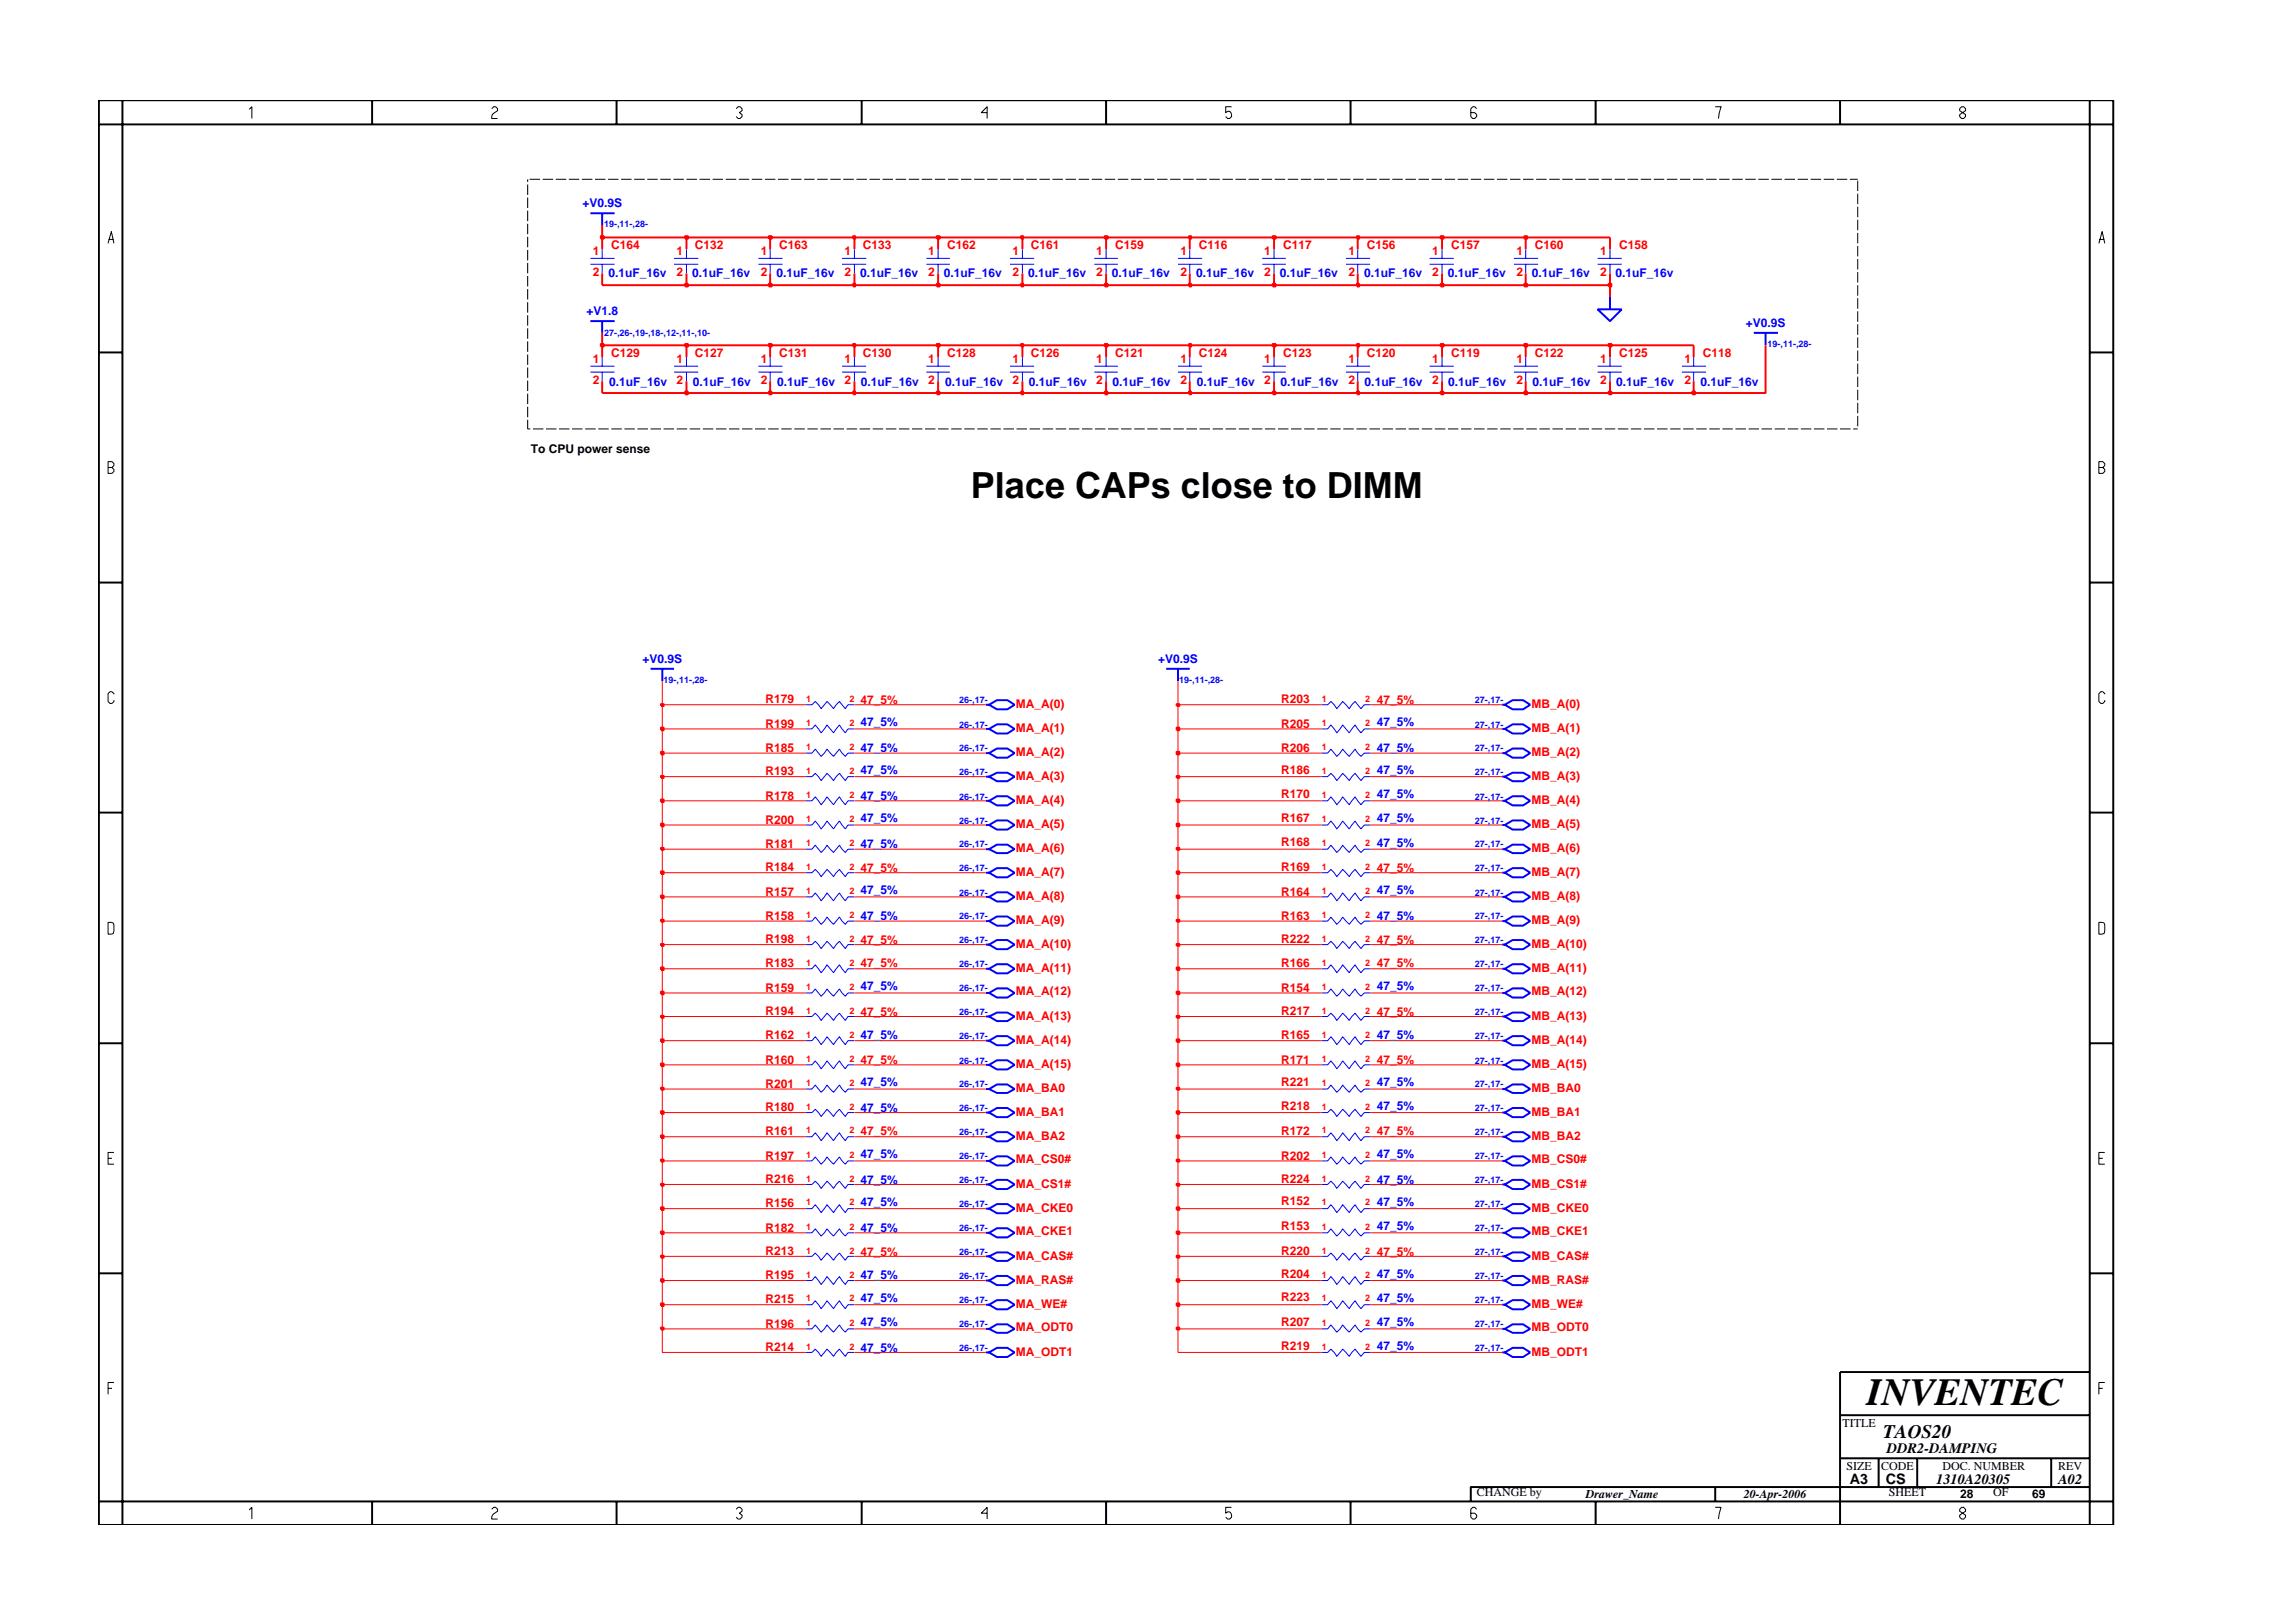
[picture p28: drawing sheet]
<svg xmlns="http://www.w3.org/2000/svg" width="297mm" height="210mm" viewBox="0 0 297 210" stroke-linecap="round" stroke-linejoin="round" font-family="sans-serif">
<defs><g id="words">
<text font-size="5" x="241.8" y="182">INVENTEC</text>
<text font-size="4.7" x="125.8" y="64.6">Place CAPs close to DIMM</text>
<text font-size="2.5" x="244" y="186.3">TAOS20</text>
<g font-size="1.9">
<text x="244.4" y="188.2">DDR2-DAMPING</text>
<text x="239.6" y="192.2">A3</text>
<text x="244.3" y="192.3">CS</text>
<text x="250.8" y="192.2">1310A20305</text>
<text x="266.6" y="192.2">A02</text>
</g>
<g font-size="1.6" fill="#00f">
<text x="75.4" y="26.9">+V0.9S</text>
<text x="78.8" y="35.9">0.1uF_16v</text>
<text x="89.7" y="35.9">0.1uF_16v</text>
<text x="100.6" y="35.9">0.1uF_16v</text>
<text x="111.4" y="35.9">0.1uF_16v</text>
<text x="122.3" y="35.9">0.1uF_16v</text>
<text x="133.2" y="35.9">0.1uF_16v</text>
<text x="144" y="35.9">0.1uF_16v</text>
<text x="154.9" y="35.9">0.1uF_16v</text>
<text x="165.8" y="35.9">0.1uF_16v</text>
<text x="176.7" y="35.9">0.1uF_16v</text>
<text x="187.5" y="35.9">0.1uF_16v</text>
<text x="198.5" y="35.9">0.1uF_16v</text>
<text x="209.3" y="35.9">0.1uF_16v</text>
<text x="76" y="40.8">+V1.8</text>
<text x="226.1" y="42.4">+V0.9S</text>
<text x="78.9" y="50">0.1uF_16v</text>
<text x="89.7" y="50">0.1uF_16v</text>
<text x="100.7" y="50">0.1uF_16v</text>
<text x="111.5" y="50">0.1uF_16v</text>
<text x="122.4" y="50">0.1uF_16v</text>
<text x="133.3" y="50">0.1uF_16v</text>
<text x="144.1" y="50">0.1uF_16v</text>
<text x="155" y="50">0.1uF_16v</text>
<text x="165.9" y="50">0.1uF_16v</text>
<text x="176.8" y="50">0.1uF_16v</text>
<text x="187.6" y="50">0.1uF_16v</text>
<text x="198.5" y="50">0.1uF_16v</text>
<text x="209.4" y="50">0.1uF_16v</text>
<text x="220.3" y="50">0.1uF_16v</text>
<text x="83.2" y="85.9">+V0.9S</text>
<text x="150" y="85.9">+V0.9S</text>
<text x="111.5" y="94.1">47_5%</text>
<text x="178.4" y="94.1">47_5%</text>
<text x="111.5" y="97.4">47_5%</text>
<text x="111.5" y="100.3">47_5%</text>
<text x="178.4" y="100.3">47_5%</text>
<text x="178.4" y="97.4">47_5%</text>
<text x="111.5" y="106.5">47_5%</text>
<text x="111.5" y="103.6">47_5%</text>
<text x="178.4" y="103.4">47_5%</text>
<text x="178.4" y="106.5">47_5%</text>
<text x="111.5" y="109.8">47_5%</text>
<text x="178.4" y="109.7">47_5%</text>
<text x="111.5" y="119.2">47_5%</text>
<text x="111.5" y="115.9">47_5%</text>
<text x="178.4" y="119.2">47_5%</text>
<text x="178.4" y="115.9">47_5%</text>
<text x="111.5" y="128.3">47_5%</text>
<text x="178.4" y="128.3">47_5%</text>
<text x="111.5" y="134.6">47_5%</text>
<text x="178.4" y="134.6">47_5%</text>
<text x="111.5" y="140.7">47_5%</text>
<text x="178.4" y="143.8">47_5%</text>
<text x="178.4" y="140.7">47_5%</text>
<text x="111.5" y="144">47_5%</text>
<text x="111.5" y="153.4">47_5%</text>
<text x="111.5" y="150.1">47_5%</text>
<text x="178.4" y="150.1">47_5%</text>
<text x="178.4" y="153.4">47_5%</text>
<text x="111.5" y="156.2">47_5%</text>
<text x="111.5" y="159.5">47_5%</text>
<text x="178.4" y="159.4">47_5%</text>
<text x="178.4" y="156.2">47_5%</text>
<text x="111.5" y="165.7">47_5%</text>
<text x="178.4" y="165.6">47_5%</text>
<text x="111.5" y="171.8">47_5%</text>
<text x="111.5" y="168.7">47_5%</text>
<text x="178.4" y="168.7">47_5%</text>
<text x="178.4" y="171.8">47_5%</text>
<text x="111.5" y="175.1">47_5%</text>
<text x="178.4" y="174.9">47_5%</text>
</g>
<g font-size="1.6" fill="#f00">
<text x="76.8" y="33">1</text>
<text x="76.8" y="35.8">2</text>
<text x="79.2" y="32.3">C164</text>
<text x="87.6" y="33">1</text>
<text x="87.6" y="35.8">2</text>
<text x="90" y="32.3">C132</text>
<text x="98.6" y="33">1</text>
<text x="98.6" y="35.8">2</text>
<text x="101" y="32.3">C163</text>
<text x="109.4" y="33">1</text>
<text x="109.4" y="35.8">2</text>
<text x="111.8" y="32.3">C133</text>
<text x="120.2" y="33">1</text>
<text x="120.2" y="35.8">2</text>
<text x="122.7" y="32.3">C162</text>
<text x="131.2" y="33">1</text>
<text x="131.2" y="35.8">2</text>
<text x="133.5" y="32.3">C161</text>
<text x="142" y="33">1</text>
<text x="142" y="35.8">2</text>
<text x="144.5" y="32.3">C159</text>
<text x="152.9" y="35.8">2</text>
<text x="152.9" y="33">1</text>
<text x="155.3" y="32.3">C116</text>
<text x="163.8" y="33">1</text>
<text x="163.8" y="35.8">2</text>
<text x="166.2" y="32.3">C117</text>
<text x="174.7" y="33">1</text>
<text x="174.7" y="35.8">2</text>
<text x="177.1" y="32.3">C156</text>
<text x="185.5" y="33">1</text>
<text x="185.5" y="35.8">2</text>
<text x="188" y="32.3">C157</text>
<text x="196.4" y="33">1</text>
<text x="196.4" y="35.8">2</text>
<text x="198.8" y="32.3">C160</text>
<text x="207.3" y="33">1</text>
<text x="207.3" y="35.8">2</text>
<text x="209.7" y="32.3">C158</text>
<text x="76.8" y="47">1</text>
<text x="79.2" y="46.2">C129</text>
<text x="87.6" y="47">1</text>
<text x="90" y="46.2">C127</text>
<text x="98.6" y="47">1</text>
<text x="101" y="46.2">C131</text>
<text x="109.4" y="47">1</text>
<text x="111.8" y="46.2">C130</text>
<text x="120.2" y="47">1</text>
<text x="122.7" y="46.2">C128</text>
<text x="131.2" y="47">1</text>
<text x="133.5" y="46.2">C126</text>
<text x="142" y="47">1</text>
<text x="144.5" y="46.2">C121</text>
<text x="152.9" y="47">1</text>
<text x="155.3" y="46.2">C124</text>
<text x="163.8" y="47">1</text>
<text x="166.2" y="46.2">C123</text>
<text x="174.7" y="47">1</text>
<text x="177.1" y="46.2">C120</text>
<text x="185.5" y="47">1</text>
<text x="188" y="46.2">C119</text>
<text x="196.4" y="47">1</text>
<text x="198.8" y="46.2">C122</text>
<text x="207.3" y="47">1</text>
<text x="209.7" y="46.2">C125</text>
<text x="218.2" y="47">1</text>
<text x="220.6" y="46.2">C118</text>
<text x="76.8" y="49.8">2</text>
<text x="87.6" y="49.8">2</text>
<text x="98.6" y="49.8">2</text>
<text x="109.4" y="49.8">2</text>
<text x="120.2" y="49.8">2</text>
<text x="131.2" y="49.8">2</text>
<text x="142" y="49.8">2</text>
<text x="152.9" y="49.8">2</text>
<text x="163.8" y="49.8">2</text>
<text x="174.7" y="49.8">2</text>
<text x="185.5" y="49.8">2</text>
<text x="196.4" y="49.8">2</text>
<text x="207.3" y="49.8">2</text>
<text x="218.2" y="49.8">2</text>
<text x="99.2" y="91.1">R179</text>
<text x="99.2" y="94.3">R199</text>
<text x="111.5" y="91.2">47_5%</text>
<text x="131.6" y="94.8">MA_A(1)</text>
<text x="131.6" y="91.7">MA_A(0)</text>
<text x="166" y="94.3">R205</text>
<text x="166" y="91.1">R203</text>
<text x="178.4" y="91.2">47_5%</text>
<text x="198.4" y="91.7">MB_A(0)</text>
<text x="198.4" y="94.8">MB_A(1)</text>
<text x="99.2" y="97.4">R185</text>
<text x="99.2" y="100.4">R193</text>
<text x="131.6" y="101">MA_A(3)</text>
<text x="131.6" y="97.9">MA_A(2)</text>
<text x="166" y="100.3">R186</text>
<text x="166" y="97.4">R206</text>
<text x="198.4" y="97.9">MB_A(2)</text>
<text x="198.4" y="101">MB_A(3)</text>
<text x="99.2" y="106.7">R200</text>
<text x="99.2" y="103.6">R178</text>
<text x="131.6" y="104.2">MA_A(4)</text>
<text x="131.6" y="107.3">MA_A(5)</text>
<text x="166" y="106.5">R167</text>
<text x="166" y="103.4">R170</text>
<text x="198.4" y="107.3">MB_A(5)</text>
<text x="198.4" y="104.2">MB_A(4)</text>
<text x="99.2" y="109.8">R181</text>
<text x="99.2" y="112.9">R184</text>
<text x="111.5" y="113">47_5%</text>
<text x="131.6" y="110.3">MA_A(6)</text>
<text x="131.6" y="113.5">MA_A(7)</text>
<text x="166" y="112.9">R169</text>
<text x="166" y="109.6">R168</text>
<text x="178.4" y="113">47_5%</text>
<text x="198.4" y="113.5">MB_A(7)</text>
<text x="198.4" y="110.3">MB_A(6)</text>
<text x="99.2" y="119.2">R158</text>
<text x="99.2" y="116">R157</text>
<text x="131.6" y="116.6">MA_A(8)</text>
<text x="131.6" y="119.7">MA_A(9)</text>
<text x="166" y="119.2">R163</text>
<text x="166" y="116">R164</text>
<text x="198.4" y="116.6">MB_A(8)</text>
<text x="198.4" y="119.7">MB_A(9)</text>
<text x="99.2" y="122.2">R198</text>
<text x="99.2" y="125.3">R183</text>
<text x="111.5" y="122.3">47_5%</text>
<text x="111.5" y="125.3">47_5%</text>
<text x="131.6" y="125.9">MA_A(11)</text>
<text x="131.6" y="122.8">MA_A(10)</text>
<text x="166" y="125.3">R166</text>
<text x="166" y="122.2">R222</text>
<text x="178.4" y="125.3">47_5%</text>
<text x="178.4" y="122.3">47_5%</text>
<text x="198.4" y="125.9">MB_A(11)</text>
<text x="198.4" y="122.8">MB_A(10)</text>
<text x="99.2" y="128.5">R159</text>
<text x="99.2" y="131.5">R194</text>
<text x="111.5" y="131.6">47_5%</text>
<text x="131.6" y="129">MA_A(12)</text>
<text x="166" y="128.5">R154</text>
<text x="166" y="131.5">R217</text>
<text x="178.4" y="131.6">47_5%</text>
<text x="198.4" y="129">MB_A(12)</text>
<text x="99.2" y="137.8">R160</text>
<text x="99.2" y="134.6">R162</text>
<text x="111.5" y="137.8">47_5%</text>
<text x="131.6" y="135.2">MA_A(14)</text>
<text x="131.6" y="132.1">MA_A(13)</text>
<text x="166" y="134.6">R165</text>
<text x="166" y="137.8">R171</text>
<text x="178.4" y="137.8">47_5%</text>
<text x="198.4" y="135.2">MB_A(14)</text>
<text x="198.4" y="132.1">MB_A(13)</text>
<text x="99.2" y="144">R180</text>
<text x="99.2" y="140.9">R201</text>
<text x="131.6" y="141.4">MA_BA0</text>
<text x="131.6" y="138.4">MA_A(15)</text>
<text x="166" y="143.8">R218</text>
<text x="166" y="140.7">R221</text>
<text x="198.4" y="138.4">MB_A(15)</text>
<text x="198.4" y="141.4">MB_BA0</text>
<text x="99.2" y="147.1">R161</text>
<text x="111.5" y="147.1">47_5%</text>
<text x="131.6" y="147.7">MA_BA2</text>
<text x="131.6" y="144.5">MA_BA1</text>
<text x="166" y="147.1">R172</text>
<text x="178.4" y="147.1">47_5%</text>
<text x="198.4" y="147.7">MB_BA2</text>
<text x="198.4" y="144.5">MB_BA1</text>
<text x="99.2" y="153.3">R216</text>
<text x="99.2" y="150.2">R197</text>
<text x="131.6" y="150.7">MA_CS0#</text>
<text x="131.6" y="153.9">MA_CS1#</text>
<text x="166" y="150.2">R202</text>
<text x="166" y="153.3">R224</text>
<text x="198.4" y="150.7">MB_CS0#</text>
<text x="198.4" y="153.9">MB_CS1#</text>
<text x="99.2" y="156.4">R156</text>
<text x="99.2" y="159.5">R182</text>
<text x="131.6" y="157">MA_CKE0</text>
<text x="131.6" y="160">MA_CKE1</text>
<text x="166" y="159.3">R153</text>
<text x="166" y="156.2">R152</text>
<text x="198.4" y="157">MB_CKE0</text>
<text x="198.4" y="160">MB_CKE1</text>
<text x="99.2" y="162.6">R213</text>
<text x="99.2" y="165.7">R195</text>
<text x="111.5" y="162.7">47_5%</text>
<text x="131.6" y="166.3">MA_RAS#</text>
<text x="131.6" y="163.2">MA_CAS#</text>
<text x="166" y="165.6">R204</text>
<text x="166" y="162.6">R220</text>
<text x="178.4" y="162.7">47_5%</text>
<text x="198.4" y="166.3">MB_RAS#</text>
<text x="198.4" y="163.2">MB_CAS#</text>
<text x="99.2" y="172">R196</text>
<text x="99.2" y="168.9">R215</text>
<text x="131.6" y="169.4">MA_WE#</text>
<text x="131.6" y="172.5">MA_ODT0</text>
<text x="166" y="168.6">R223</text>
<text x="166" y="171.7">R207</text>
<text x="198.4" y="169.4">MB_WE#</text>
<text x="198.4" y="172.5">MB_ODT0</text>
<text x="99.2" y="175">R214</text>
<text x="131.6" y="175.6">MA_ODT1</text>
<text x="166" y="174.9">R219</text>
<text x="198.4" y="175.6">MB_ODT1</text>
</g>
<g font-size="1.6">
<text x="68.8" y="58.7">To CPU power sense</text>
<text x="238.7" y="184.8">TITLE</text>
<text x="239.2" y="190.4">SIZE</text>
<text x="243.7" y="190.4">CODE</text>
<text x="251.6" y="190.4">DOC. NUMBER</text>
<text x="266.6" y="190.4">REV</text>
<text x="191.3" y="193.9">CHANGE by</text>
<text x="205.4" y="194.1">Drawer_Name</text>
<text x="225.9" y="194.1">20-Apr-2006</text>
<text x="244.7" y="193.9">SHEET</text>
<text x="253.9" y="194.1">28</text>
<text x="258.2" y="193.9">OF</text>
<text x="263.3" y="194.1">69</text>
</g>
<g font-size="1.2" fill="#00f">
<text x="78.3" y="29.4">19-,11-,28-</text>
<text x="78.3" y="43.5">27-,26-,19-,18-,12-,11-,10-</text>
<text x="229" y="45">19-,11-,28-</text>
<text x="86" y="88.5">19-,11-,28-</text>
<text x="152.8" y="88.5">19-,11-,28-</text>
<text x="124.3" y="94.3">26-,17-</text>
<text x="124.3" y="91.1">26-,17-</text>
<text x="191.1" y="94.3">27-,17-</text>
<text x="191.1" y="91.1">27-,17-</text>
<text x="124.3" y="97.3">26-,17-</text>
<text x="124.3" y="100.4">26-,17-</text>
<text x="191.1" y="100.4">27-,17-</text>
<text x="191.1" y="97.3">27-,17-</text>
<text x="124.3" y="103.6">26-,17-</text>
<text x="124.3" y="106.7">26-,17-</text>
<text x="191.1" y="103.6">27-,17-</text>
<text x="191.1" y="106.7">27-,17-</text>
<text x="124.3" y="112.9">26-,17-</text>
<text x="124.3" y="109.8">26-,17-</text>
<text x="191.1" y="112.9">27-,17-</text>
<text x="191.1" y="109.8">27-,17-</text>
<text x="124.3" y="116">26-,17-</text>
<text x="124.3" y="119.1">26-,17-</text>
<text x="191.1" y="119.1">27-,17-</text>
<text x="191.1" y="116">27-,17-</text>
<text x="124.3" y="122.2">26-,17-</text>
<text x="124.3" y="125.3">26-,17-</text>
<text x="191.1" y="125.3">27-,17-</text>
<text x="191.1" y="122.2">27-,17-</text>
<text x="124.3" y="128.4">26-,17-</text>
<text x="124.3" y="131.5">26-,17-</text>
<text x="191.1" y="128.4">27-,17-</text>
<text x="191.1" y="131.5">27-,17-</text>
<text x="124.3" y="137.8">26-,17-</text>
<text x="124.3" y="134.6">26-,17-</text>
<text x="191.1" y="134.6">27-,17-</text>
<text x="191.1" y="137.8">27-,17-</text>
<text x="124.3" y="144">26-,17-</text>
<text x="124.3" y="140.8">26-,17-</text>
<text x="191.1" y="144">27-,17-</text>
<text x="191.1" y="140.8">27-,17-</text>
<text x="124.3" y="147.1">26-,17-</text>
<text x="191.1" y="147.1">27-,17-</text>
<text x="124.3" y="153.3">26-,17-</text>
<text x="124.3" y="150.1">26-,17-</text>
<text x="191.1" y="153.3">27-,17-</text>
<text x="191.1" y="150.1">27-,17-</text>
<text x="124.3" y="159.5">26-,17-</text>
<text x="124.3" y="156.4">26-,17-</text>
<text x="191.1" y="156.4">27-,17-</text>
<text x="191.1" y="159.5">27-,17-</text>
<text x="124.3" y="165.7">26-,17-</text>
<text x="124.3" y="162.6">26-,17-</text>
<text x="191.1" y="165.7">27-,17-</text>
<text x="191.1" y="162.6">27-,17-</text>
<text x="124.3" y="171.9">26-,17-</text>
<text x="124.3" y="168.9">26-,17-</text>
<text x="191.1" y="168.9">27-,17-</text>
<text x="191.1" y="171.9">27-,17-</text>
<text x="124.3" y="175">26-,17-</text>
<text x="191.1" y="175">27-,17-</text>
</g>
<g font-size="1.2" fill="#f00">
<text x="104.4" y="91">1</text>
<text x="104.4" y="94">1</text>
<text x="110" y="91">2</text>
<text x="110" y="94">2</text>
<text x="171.2" y="94">1</text>
<text x="171.2" y="91">1</text>
<text x="176.8" y="94">2</text>
<text x="176.8" y="91">2</text>
<text x="104.4" y="97.1">1</text>
<text x="104.4" y="100.3">1</text>
<text x="110" y="97.1">2</text>
<text x="110" y="100.3">2</text>
<text x="171.2" y="100.3">1</text>
<text x="171.2" y="97.1">1</text>
<text x="176.8" y="100.3">2</text>
<text x="176.8" y="97.1">2</text>
<text x="104.4" y="103.4">1</text>
<text x="104.4" y="106.5">1</text>
<text x="110" y="103.4">2</text>
<text x="110" y="106.5">2</text>
<text x="171.2" y="106.5">1</text>
<text x="171.2" y="103.4">1</text>
<text x="176.8" y="106.5">2</text>
<text x="176.8" y="103.4">2</text>
<text x="104.4" y="109.6">1</text>
<text x="104.4" y="112.7">1</text>
<text x="110" y="109.6">2</text>
<text x="110" y="112.7">2</text>
<text x="171.2" y="109.6">1</text>
<text x="171.2" y="112.7">1</text>
<text x="176.8" y="109.6">2</text>
<text x="176.8" y="112.7">2</text>
<text x="104.4" y="118.9">1</text>
<text x="104.4" y="115.8">1</text>
<text x="110" y="118.9">2</text>
<text x="110" y="115.8">2</text>
<text x="171.2" y="115.8">1</text>
<text x="171.2" y="118.9">1</text>
<text x="176.8" y="115.8">2</text>
<text x="176.8" y="118.9">2</text>
<text x="104.4" y="122">1</text>
<text x="104.4" y="125.1">1</text>
<text x="110" y="122">2</text>
<text x="110" y="125.1">2</text>
<text x="171.2" y="125.1">1</text>
<text x="171.2" y="122">1</text>
<text x="176.8" y="125.1">2</text>
<text x="176.8" y="122">2</text>
<text x="104.4" y="131.3">1</text>
<text x="104.4" y="128.2">1</text>
<text x="110" y="131.3">2</text>
<text x="110" y="128.2">2</text>
<text x="171.2" y="131.3">1</text>
<text x="171.2" y="128.2">1</text>
<text x="176.8" y="131.3">2</text>
<text x="176.8" y="128.2">2</text>
<text x="104.4" y="134.5">1</text>
<text x="104.4" y="137.5">1</text>
<text x="110" y="134.5">2</text>
<text x="110" y="137.5">2</text>
<text x="171.2" y="134.5">1</text>
<text x="171.2" y="137.5">1</text>
<text x="176.8" y="134.5">2</text>
<text x="176.8" y="137.5">2</text>
<text x="104.4" y="140.7">1</text>
<text x="104.4" y="143.8">1</text>
<text x="110" y="140.7">2</text>
<text x="110" y="143.8">2</text>
<text x="171.2" y="143.8">1</text>
<text x="171.2" y="140.7">1</text>
<text x="176.8" y="143.8">2</text>
<text x="176.8" y="140.7">2</text>
<text x="104.4" y="146.8">1</text>
<text x="104.4" y="150">1</text>
<text x="110" y="146.8">2</text>
<text x="110" y="150">2</text>
<text x="171.2" y="146.8">1</text>
<text x="171.2" y="150">1</text>
<text x="176.8" y="146.8">2</text>
<text x="176.8" y="150">2</text>
<text x="104.4" y="153.1">1</text>
<text x="110" y="153.1">2</text>
<text x="171.2" y="153.1">1</text>
<text x="176.8" y="153.1">2</text>
<text x="104.4" y="156.2">1</text>
<text x="104.4" y="159.3">1</text>
<text x="110" y="156.2">2</text>
<text x="110" y="159.3">2</text>
<text x="171.2" y="159.3">1</text>
<text x="171.2" y="156.2">1</text>
<text x="176.8" y="159.3">2</text>
<text x="176.8" y="156.2">2</text>
<text x="104.4" y="165.6">1</text>
<text x="104.4" y="162.4">1</text>
<text x="110" y="165.6">2</text>
<text x="110" y="162.4">2</text>
<text x="171.2" y="165.6">1</text>
<text x="171.2" y="162.4">1</text>
<text x="176.8" y="165.6">2</text>
<text x="176.8" y="162.4">2</text>
<text x="104.4" y="171.7">1</text>
<text x="104.4" y="168.6">1</text>
<text x="110" y="171.7">2</text>
<text x="110" y="168.6">2</text>
<text x="171.2" y="171.7">1</text>
<text x="171.2" y="168.6">1</text>
<text x="176.8" y="168.6">2</text>
<text x="176.8" y="171.7">2</text>
<text x="104.4" y="174.9">1</text>
<text x="110" y="174.9">2</text>
<text x="171.2" y="174.9">1</text>
<text x="176.8" y="174.9">2</text>
</g>
</g></defs>
<g fill="none" stroke="#00f" stroke-width=".25">
<path d="M76.5 27.6h3.1M78 27.6v1.6M208.6 38.5v1.6M76.5 41.6h3.1M78 41.6v1.5M207 40.1h3.1l-1.5 1.5zM227.2 43.1h3.1M228.7 43.1v1.6M84.3 86.6h3M85.8 86.6v1.7M127.7 97.6h.4M127.7 94.4h.4"/>
<path d="M127.7 91.3h.4M128.1 97.6l1-.6h1.4l.9 .6-.9 .6h-1.4zM128.1 91.3l1-.6h1.4l.9 .6-.9 .6h-1.4zM128.1 94.4l1-.6h1.4l.9 .6-.9 .6h-1.4zM151.1 86.6h3M152.6 86.6v1.7M194.6 97.6h.3M194.6 94.4h.3M194.6 91.3h.3M194.9 97.6l1-.6h1.4l.9 .6-.9 .6h-1.4zM194.9 94.4l1-.6h1.4l.9 .6-.9 .6h-1.4zM194.9 91.3l1-.6h1.4l.9 .6-.9 .6h-1.4z"/>
<path d="M127.7 100.6h.4M127.7 113.1h.4M127.7 110h.4M127.7 116.2h.4M127.7 119.3h.4M127.7 103.7h.4M127.7 106.9h.4M128.1 113.1l1-.6h1.4l.9 .6-.9 .6h-1.4zM128.1 100.6l1-.5h1.4l.9 .5-.9 .6h-1.4zM128.1 110l1-.6h1.4l.9 .6-.9 .5h-1.4zM128.1 119.3l1-.6h1.4l.9 .6-.9 .6h-1.4zM128.1 116.2l1-.6h1.4l.9 .6-.9 .6h-1.4z"/>
<path d="M128.1 103.7l1-.5h1.4l.9 .5-.9 .6h-1.4zM128.1 106.9l1-.6h1.4l.9 .6-.9 .6h-1.4zM194.6 100.6h.3M194.6 113.1h.3M194.6 110h.3M194.6 116.2h.3M194.6 119.3h.3M194.6 103.7h.3M194.6 106.9h.3M194.9 100.6l1-.5h1.4l.9 .5-.9 .6h-1.4zM194.9 113.1l1-.6h1.4l.9 .6-.9 .6h-1.4zM194.9 116.2l1-.6h1.4l.9 .6-.9 .6h-1.4z"/>
<path d="M194.9 119.3l1-.6h1.4l.9 .6-.9 .6h-1.4zM194.9 103.7l1-.5h1.4l.9 .5-.9 .6h-1.4zM194.9 110l1-.6h1.4l.9 .6-.9 .5h-1.4zM194.9 106.9l1-.6h1.4l.9 .6-.9 .6h-1.4zM127.7 125.5h.4M127.7 131.7h.4M127.7 134.8h.4M127.7 138h.4M127.7 128.6h.4M127.7 122.4h.4M128.1 134.8l1-.6h1.4l.9 .6-.9 .6h-1.4zM128.1 138l1-.6h1.4l.9 .6-.9 .5h-1.4z"/>
<path d="M128.1 128.6l1-.6h1.4l.9 .6-.9 .6h-1.4zM128.1 122.4l1-.6h1.4l.9 .6-.9 .6h-1.4zM128.1 125.5l1-.6h1.4l.9 .6-.9 .6h-1.4zM128.1 131.7l1-.5h1.4l.9 .5-.9 .6h-1.4zM194.6 125.5h.3M194.6 131.7h.3M194.6 134.8h.3M194.6 138h.3M194.6 128.6h.3M194.6 122.4h.3M194.9 125.5l1-.6h1.4l.9 .6-.9 .6h-1.4zM194.9 131.7l1-.5h1.4l.9 .5-.9 .6h-1.4z"/>
<path d="M194.9 134.8l1-.6h1.4l.9 .6-.9 .6h-1.4zM194.9 138l1-.6h1.4l.9 .6-.9 .5h-1.4zM194.9 122.4l1-.6h1.4l.9 .6-.9 .6h-1.4zM194.9 128.6l1-.6h1.4l.9 .6-.9 .6h-1.4zM127.7 153.4h.4M127.7 141.1h.4M127.7 144.1h.4M127.7 147.3h.4M127.7 159.7h.4M127.7 150.4h.4M127.7 156.6h.4M128.1 144.1l1-.6h1.4l.9 .6-.9 .6h-1.4z"/>
<path d="M128.1 141.1l1-.6h1.4l.9 .6-.9 .5h-1.4zM128.1 153.4l1-.5h1.4l.9 .5-.9 .6h-1.4zM128.1 147.3l1-.6h1.4l.9 .6-.9 .6h-1.4zM128.1 159.7l1-.6h1.4l.9 .6-.9 .6h-1.4zM128.1 150.4l1-.6h1.4l.9 .6-.9 .6h-1.4zM128.1 156.6l1-.6h1.4l.9 .6-.9 .6h-1.4zM194.6 153.4h.3M194.6 141.1h.3M194.6 144.1h.3M194.6 147.3h.3M194.6 159.7h.3M194.6 150.4h.3"/>
<path d="M194.6 156.6h.3M194.9 153.4l1-.5h1.4l.9 .5-.9 .6h-1.4zM194.9 141.1l1-.6h1.4l.9 .6-.9 .5h-1.4zM194.9 147.3l1-.6h1.4l.9 .6-.9 .6h-1.4zM194.9 144.1l1-.6h1.4l.9 .6-.9 .6h-1.4zM194.9 150.4l1-.6h1.4l.9 .6-.9 .6h-1.4zM194.9 159.7l1-.6h1.4l.9 .6-.9 .6h-1.4zM194.9 156.6l1-.6h1.4l.9 .6-.9 .6h-1.4zM127.7 172.2h.4M127.7 175.2h.4M127.7 162.8h.4M127.7 169h.4"/>
<path d="M127.7 165.9h.4M128.1 175.2l1-.6h1.4l.9 .6-.9 .6h-1.4zM128.1 162.8l1-.6h1.4l.9 .6-.9 .6h-1.4zM128.1 172.2l1-.6h1.4l.9 .6-.9 .5h-1.4zM128.1 165.9l1-.6h1.4l.9 .6-.9 .6h-1.4zM128.1 169l1-.6h1.4l.9 .6-.9 .6h-1.4zM194.6 172.2h.3M194.6 175.2h.3M194.6 162.8h.3M194.6 169h.3M194.6 165.9h.3M194.9 172.2l1-.6h1.4l.9 .6-.9 .5h-1.4z"/>
<path d="M194.9 169l1-.6h1.4l.9 .6-.9 .6h-1.4zM194.9 162.8l1-.6h1.4l.9 .6-.9 .6h-1.4zM194.9 175.2l1-.6h1.4l.9 .6-.9 .6h-1.4zM194.9 165.9l1-.6h1.4l.9 .6-.9 .6h-1.4z"/>
</g>
<g fill="none" stroke="#00f" stroke-width=".13">
<path d="M76.5 33.5h3.1M76.5 34.2h3.1M78 32.3v1.2M78 34.2v1.2M87.3 33.5h3.2M87.3 34.2h3.2M88.9 32.3v1.2M88.9 34.2v1.2M98.2 33.5h3.2M98.2 34.2h3.2M99.8 32.3v1.2M99.8 34.2v1.2"/>
<path d="M109.1 33.5h3.1M109.1 34.2h3.1M110.7 32.3v1.2M110.7 34.2v1.2M120 33.5h3M120 34.2h3M121.5 32.3v1.2M121.5 34.2v1.2M130.8 33.5h3.2M130.8 34.2h3.2M132.4 32.3v1.2M132.4 34.2v1.2"/>
<path d="M141.8 33.5h3M141.8 34.2h3M143.3 32.3v1.2M143.3 34.2v1.2M152.6 33.5h3.1M152.6 34.2h3.1M154.1 32.3v1.2M154.1 34.2v1.2M163.5 33.5h3.1M163.5 34.2h3.1M165 32.3v1.2M165 34.2v1.2"/>
<path d="M174.4 33.5h3.1M174.4 34.2h3.1M175.9 32.3v1.2M175.9 34.2v1.2M185.2 33.5h3.1M185.2 34.2h3.1M186.8 32.3v1.2M186.8 34.2v1.2M196.1 33.5h3.1M196.1 34.2h3.1M197.6 32.3v1.2M197.6 34.2v1.2"/>
<path d="M207 33.5h3.1M207 34.2h3.1M208.6 32.3v1.2M208.6 34.2v1.2M76.5 47.4h3.1M76.5 48.2h3.1M78 46.3v1.1M78 48.2v1.2M87.3 47.4h3.2M87.3 48.2h3.2M88.9 46.3v1.1M88.9 48.2v1.2"/>
<path d="M98.2 47.4h3.2M98.2 48.2h3.2M99.8 46.3v1.1M99.8 48.2v1.2M109.1 47.4h3.1M109.1 48.2h3.1M110.7 46.3v1.1M110.7 48.2v1.2M120 47.4h3M120 48.2h3M121.5 46.3v1.1M121.5 48.2v1.2"/>
<path d="M130.8 47.4h3.2M130.8 48.2h3.2M132.4 46.3v1.1M132.4 48.2v1.2M141.8 47.4h3M141.8 48.2h3M143.3 46.3v1.1M143.3 48.2v1.2M152.6 47.4h3.1M152.6 48.2h3.1M154.1 46.3v1.1M154.1 48.2v1.2"/>
<path d="M163.5 47.4h3.1M163.5 48.2h3.1M165 46.3v1.1M165 48.2v1.2M174.4 47.4h3.1M174.4 48.2h3.1M175.9 46.3v1.1M175.9 48.2v1.2M185.2 47.4h3.1M185.2 48.2h3.1M186.8 46.3v1.1M186.8 48.2v1.2"/>
<path d="M196.1 47.4h3.1M196.1 48.2h3.1M197.6 46.3v1.1M197.6 48.2v1.2M207 47.4h3.1M207 48.2h3.1M208.6 46.3v1.1M208.6 48.2v1.2M217.9 47.4h3.1M217.9 48.2h3.1M219.4 46.3v1.1M219.4 48.2v1.2"/>
<path d="M104.4 91.3h.8l.4-.4 .8 .9 .7-.9 .9 .9 .7-.9 .8 .9 .3-.5h.9M104.4 97.6h.8l.4-.5 .8 .9 .7-.9 .9 .9 .7-.9 .8 .9 .3-.4h.9M104.4 94.4h.8l.4-.5 .8 1 .7-1 .9 1 .7-1 .8 1 .3-.5h.9M171.2 94.4h.8l.4-.5 .8 1 .7-1 .9 1 .7-1 .8 1 .4-.5h.8M171.2 97.6h.8l.4-.5 .8 .9 .7-.9 .9 .9 .7-.9 .8 .9 .4-.4h.8M171.2 91.3h.8l.4-.4 .8 .9 .7-.9 .9 .9 .7-.9 .8 .9 .4-.5h.8M104.4 106.9h.8l.4-.5 .8 1 .7-1 .9 1 .7-1 .8 1 .3-.5h.9M104.4 103.7h.8l.4-.5 .8 1.1 .7-1.1 .9 1.1 .7-1.1 .8 1.1 .3-.6h.9M104.4 119.3h.8l.4-.5 .8 .9 .7-.9 .9 .9 .7-.9 .8 .9 .3-.4h.9M104.4 116.2h.8l.4-.5 .8 1 .7-1 .9 1 .7-1 .8 1 .3-.5h.9M104.4 110h.8l.4-.5 .8 .9 .7-.9 .9 .9 .7-.9 .8 .9 .3-.4h.9M104.4 100.6h.8l.4-.4 .8 .9 .7-.9 .9 .9 .7-.9 .8 .9 .3-.5h.9"/>
<path d="M104.4 113.1h.8l.4-.5 .8 1 .7-1 .9 1 .7-1 .8 1 .3-.5h.9M171.2 110h.8l.4-.5 .8 .9 .7-.9 .9 .9 .7-.9 .8 .9 .4-.4h.8M171.2 100.6h.8l.4-.4 .8 .9 .7-.9 .9 .9 .7-.9 .8 .9 .4-.5h.8M171.2 113.1h.8l.4-.5 .8 1 .7-1 .9 1 .7-1 .8 1 .4-.5h.8M171.2 119.3h.8l.4-.5 .8 .9 .7-.9 .9 .9 .7-.9 .8 .9 .4-.4h.8M171.2 106.9h.8l.4-.5 .8 1 .7-1 .9 1 .7-1 .8 1 .4-.5h.8M171.2 103.7h.8l.4-.5 .8 1.1 .7-1.1 .9 1.1 .7-1.1 .8 1.1 .4-.6h.8M171.2 116.2h.8l.4-.5 .8 1 .7-1 .9 1 .7-1 .8 1 .4-.5h.8M104.4 134.8h.8l.4-.5 .8 1 .7-1 .9 1 .7-1 .8 1 .3-.5h.9M104.4 128.6h.8l.4-.5 .8 1 .7-1 .9 1 .7-1 .8 1 .3-.5h.9M104.4 131.7h.8l.4-.4 .8 .9 .7-.9 .9 .9 .7-.9 .8 .9 .3-.5h.9M104.4 125.5h.8l.4-.5 .8 1 .7-1 .9 1 .7-1 .8 1 .3-.5h.9"/>
<path d="M104.4 138h.8l.4-.6 .8 1.1 .7-1.1 .9 1.1 .7-1.1 .8 1.1 .3-.5h.9M104.4 122.4h.8l.4-.5 .8 1 .7-1 .9 1 .7-1 .8 1 .3-.5h.9M171.2 128.6h.8l.4-.5 .8 1 .7-1 .9 1 .7-1 .8 1 .4-.5h.8M171.2 131.7h.8l.4-.4 .8 .9 .7-.9 .9 .9 .7-.9 .8 .9 .4-.5h.8M171.2 122.4h.8l.4-.5 .8 1 .7-1 .9 1 .7-1 .8 1 .4-.5h.8M171.2 125.5h.8l.4-.5 .8 1 .7-1 .9 1 .7-1 .8 1 .4-.5h.8M171.2 138h.8l.4-.6 .8 1.1 .7-1.1 .9 1.1 .7-1.1 .8 1.1 .4-.5h.8M171.2 134.8h.8l.4-.5 .8 1 .7-1 .9 1 .7-1 .8 1 .4-.5h.8M104.4 153.4h.8l.4-.4 .8 1 .7-1 .9 1 .7-1 .8 1 .3-.6h.9M104.4 159.7h.8l.4-.5 .8 .9 .7-.9 .9 .9 .7-.9 .8 .9 .3-.4h.9M104.4 141.1h.8l.4-.5 .8 .9 .7-.9 .9 .9 .7-.9 .8 .9 .3-.4h.9M104.4 144.1h.8l.4-.4 .8 .9 .7-.9 .9 .9 .7-.9 .8 .9 .3-.5h.9"/>
<path d="M104.4 147.3h.8l.4-.5 .8 1 .7-1 .9 1 .7-1 .8 1 .3-.5h.9M104.4 156.6h.8l.4-.5 .8 1 .7-1 .9 1 .7-1 .8 1 .3-.5h.9M104.4 150.4h.8l.4-.5 .8 .9 .7-.9 .9 .9 .7-.9 .8 .9 .3-.4h.9M171.2 144.1h.8l.4-.4 .8 .9 .7-.9 .9 .9 .7-.9 .8 .9 .4-.5h.8M171.2 156.6h.8l.4-.5 .8 1 .7-1 .9 1 .7-1 .8 1 .4-.5h.8M171.2 159.7h.8l.4-.5 .8 .9 .7-.9 .9 .9 .7-.9 .8 .9 .4-.4h.8M171.2 147.3h.8l.4-.5 .8 1 .7-1 .9 1 .7-1 .8 1 .4-.5h.8M171.2 153.4h.8l.4-.4 .8 1 .7-1 .9 1 .7-1 .8 1 .4-.6h.8M171.2 150.4h.8l.4-.5 .8 .9 .7-.9 .9 .9 .7-.9 .8 .9 .4-.4h.8M171.2 141.1h.8l.4-.5 .8 .9 .7-.9 .9 .9 .7-.9 .8 .9 .4-.4h.8M104.4 165.9h.8l.4-.5 .8 1 .7-1 .9 1 .7-1 .8 1 .3-.5h.9M104.4 175.2h.8l.4-.4 .8 .9 .7-.9 .9 .9 .7-.9 .8 .9 .3-.5h.9"/>
<path d="M104.4 169h.8l.4-.5 .8 1 .7-1 .9 1 .7-1 .8 1 .3-.5h.9M104.4 162.8h.8l.4-.5 .8 1 .7-1 .9 1 .7-1 .8 1 .3-.5h.9M104.4 172.2h.8l.4-.6 .8 1 .7-1 .9 1 .7-1 .8 1 .3-.4h.9M171.2 165.9h.8l.4-.5 .8 1 .7-1 .9 1 .7-1 .8 1 .4-.5h.8M171.2 172.2h.8l.4-.6 .8 1 .7-1 .9 1 .7-1 .8 1 .4-.4h.8M171.2 169h.8l.4-.5 .8 1 .7-1 .9 1 .7-1 .8 1 .4-.5h.8M171.2 175.2h.8l.4-.4 .8 .9 .7-.9 .9 .9 .7-.9 .8 .9 .4-.5h.8M171.2 162.8h.8l.4-.5 .8 1 .7-1 .9 1 .7-1 .8 1 .4-.5h.8"/>
</g>
<path d="M85.8 172.2v3h18.6M110.7 175.2h17M152.6 172.2v3h18.6M177.5 175.2h17.1" fill="none" stroke="#f00" stroke-width=".13"/>
<path d="M85.6 172h.4v.2h-.4z" fill="#8e2323"/>
<path d="M85.6 172h.4v.2h-.4z" fill="none" stroke="#f00" stroke-width=".25"/>
<path d="M85.8 169v3.2h18.6M110.7 172.2h17" fill="none" stroke="#f00" stroke-width=".13"/>
<path d="M152.4 172h.4v.2h-.4z" fill="#8e2323"/>
<path d="M152.4 172h.4v.2h-.4z" fill="none" stroke="#f00" stroke-width=".25"/>
<path d="M152.6 169v3.2h18.6M177.5 172.2h17.1" fill="none" stroke="#f00" stroke-width=".13"/>
<path d="M85.6 168.9h.4v.3h-.4z" fill="#8e2323"/>
<path d="M85.6 168.9h.4v.3h-.4z" fill="none" stroke="#f00" stroke-width=".25"/>
<path d="M85.8 165.9v3.1h18.6M110.7 169h17" fill="none" stroke="#f00" stroke-width=".13"/>
<path d="M152.4 168.9h.4v.3h-.4z" fill="#8e2323"/>
<path d="M152.4 168.9h.4v.3h-.4z" fill="none" stroke="#f00" stroke-width=".25"/>
<path d="M152.6 165.9v3.1h18.6M177.5 169h17.1" fill="none" stroke="#f00" stroke-width=".13"/>
<path d="M85.6 165.7h.4v.4h-.4z" fill="#8e2323"/>
<path d="M85.6 165.7h.4v.4h-.4z" fill="none" stroke="#f00" stroke-width=".25"/>
<path d="M85.8 162.8v3.1h18.6M110.7 165.9h17" fill="none" stroke="#f00" stroke-width=".13"/>
<path d="M152.4 165.7h.4v.4h-.4z" fill="#8e2323"/>
<path d="M152.4 165.7h.4v.4h-.4z" fill="none" stroke="#f00" stroke-width=".25"/>
<path d="M152.6 162.8v3.1h18.6M177.5 165.9h17.1" fill="none" stroke="#f00" stroke-width=".13"/>
<path d="M85.6 162.7h.4v.2h-.4z" fill="#8e2323"/>
<path d="M85.6 162.7h.4v.2h-.4z" fill="none" stroke="#f00" stroke-width=".25"/>
<path d="M85.8 159.7v3.1h18.6M110.7 162.8h17" fill="none" stroke="#f00" stroke-width=".13"/>
<path d="M152.4 162.7h.4v.2h-.4z" fill="#8e2323"/>
<path d="M152.4 162.7h.4v.2h-.4z" fill="none" stroke="#f00" stroke-width=".25"/>
<path d="M152.6 159.7v3.1h18.6M177.5 162.8h17.1" fill="none" stroke="#f00" stroke-width=".13"/>
<path d="M85.6 159.5h.4v.4h-.4z" fill="#8e2323"/>
<path d="M85.6 159.5h.4v.4h-.4z" fill="none" stroke="#f00" stroke-width=".25"/>
<path d="M85.8 156.6v3.1h18.6M110.7 159.7h17" fill="none" stroke="#f00" stroke-width=".13"/>
<path d="M152.4 159.5h.4v.4h-.4z" fill="#8e2323"/>
<path d="M152.4 159.5h.4v.4h-.4z" fill="none" stroke="#f00" stroke-width=".25"/>
<path d="M152.6 156.6v3.1h18.6M177.5 159.7h17.1" fill="none" stroke="#f00" stroke-width=".13"/>
<path d="M85.6 156.4h.4v.3h-.4z" fill="#8e2323"/>
<path d="M85.6 156.4h.4v.3h-.4z" fill="none" stroke="#f00" stroke-width=".25"/>
<path d="M85.8 153.4v3.2h18.6M110.7 156.6h17" fill="none" stroke="#f00" stroke-width=".13"/>
<path d="M152.4 156.4h.4v.3h-.4z" fill="#8e2323"/>
<path d="M152.4 156.4h.4v.3h-.4z" fill="none" stroke="#f00" stroke-width=".25"/>
<path d="M152.6 153.4v3.2h18.6M177.5 156.6h17.1" fill="none" stroke="#f00" stroke-width=".13"/>
<path d="M85.6 153.4h.4v.2h-.4z" fill="#8e2323"/>
<path d="M85.6 153.4h.4v.2h-.4z" fill="none" stroke="#f00" stroke-width=".25"/>
<path d="M85.8 150.4v3h18.6M110.7 153.4h17" fill="none" stroke="#f00" stroke-width=".13"/>
<path d="M152.4 153.4h.4v.2h-.4z" fill="#8e2323"/>
<path d="M152.4 153.4h.4v.2h-.4z" fill="none" stroke="#f00" stroke-width=".25"/>
<path d="M152.6 150.4v3h18.6M177.5 153.4h17.1" fill="none" stroke="#f00" stroke-width=".13"/>
<path d="M85.6 150.2h.4v.3h-.4z" fill="#8e2323"/>
<path d="M85.6 150.2h.4v.3h-.4z" fill="none" stroke="#f00" stroke-width=".25"/>
<path d="M85.8 147.3v3.1h18.6M110.7 150.4h17" fill="none" stroke="#f00" stroke-width=".13"/>
<path d="M152.4 150.2h.4v.3h-.4z" fill="#8e2323"/>
<path d="M152.4 150.2h.4v.3h-.4z" fill="none" stroke="#f00" stroke-width=".25"/>
<path d="M152.6 147.3v3.1h18.6M177.5 150.4h17.1" fill="none" stroke="#f00" stroke-width=".13"/>
<path d="M85.6 147.1h.4v.3h-.4z" fill="#8e2323"/>
<path d="M85.6 147.1h.4v.3h-.4z" fill="none" stroke="#f00" stroke-width=".25"/>
<path d="M85.8 144.1v3.2h18.6M110.7 147.3h17" fill="none" stroke="#f00" stroke-width=".13"/>
<path d="M152.4 147.1h.4v.3h-.4z" fill="#8e2323"/>
<path d="M152.4 147.1h.4v.3h-.4z" fill="none" stroke="#f00" stroke-width=".25"/>
<path d="M152.6 144.1v3.2h18.6M177.5 147.3h17.1" fill="none" stroke="#f00" stroke-width=".13"/>
<path d="M85.6 144h.4v.3h-.4z" fill="#8e2323"/>
<path d="M85.6 144h.4v.3h-.4z" fill="none" stroke="#f00" stroke-width=".25"/>
<path d="M85.8 141.1v3h18.6M110.7 144.1h17" fill="none" stroke="#f00" stroke-width=".13"/>
<path d="M152.4 144h.4v.3h-.4z" fill="#8e2323"/>
<path d="M152.4 144h.4v.3h-.4z" fill="none" stroke="#f00" stroke-width=".25"/>
<path d="M152.6 141.1v3h18.6M177.5 144.1h17.1" fill="none" stroke="#f00" stroke-width=".13"/>
<path d="M85.6 140.9h.4v.3h-.4z" fill="#8e2323"/>
<path d="M85.6 140.9h.4v.3h-.4z" fill="none" stroke="#f00" stroke-width=".25"/>
<path d="M85.8 138v3.1h18.6M110.7 141.1h17" fill="none" stroke="#f00" stroke-width=".13"/>
<path d="M152.4 140.9h.4v.3h-.4z" fill="#8e2323"/>
<path d="M152.4 140.9h.4v.3h-.4z" fill="none" stroke="#f00" stroke-width=".25"/>
<path d="M152.6 138v3.1h18.6M177.5 141.1h17.1" fill="none" stroke="#f00" stroke-width=".13"/>
<path d="M85.6 137.8h.4v.3h-.4z" fill="#8e2323"/>
<path d="M85.6 137.8h.4v.3h-.4z" fill="none" stroke="#f00" stroke-width=".25"/>
<path d="M85.8 134.8v3.2h18.6M110.7 138h17" fill="none" stroke="#f00" stroke-width=".13"/>
<path d="M152.4 137.8h.4v.3h-.4z" fill="#8e2323"/>
<path d="M152.4 137.8h.4v.3h-.4z" fill="none" stroke="#f00" stroke-width=".25"/>
<path d="M152.6 134.8v3.2h18.6M177.5 138h17.1" fill="none" stroke="#f00" stroke-width=".13"/>
<path d="M85.6 134.6h.4v.4h-.4z" fill="#8e2323"/>
<path d="M85.6 134.6h.4v.4h-.4z" fill="none" stroke="#f00" stroke-width=".25"/>
<path d="M85.8 131.7v3.1h18.6M110.7 134.8h17" fill="none" stroke="#f00" stroke-width=".13"/>
<path d="M152.4 134.6h.4v.4h-.4z" fill="#8e2323"/>
<path d="M152.4 134.6h.4v.4h-.4z" fill="none" stroke="#f00" stroke-width=".25"/>
<path d="M152.6 131.7v3.1h18.6M177.5 134.8h17.1" fill="none" stroke="#f00" stroke-width=".13"/>
<path d="M85.6 131.6h.4v.3h-.4z" fill="#8e2323"/>
<path d="M85.6 131.6h.4v.3h-.4z" fill="none" stroke="#f00" stroke-width=".25"/>
<path d="M85.8 128.6v3.1h18.6M110.7 131.7h17" fill="none" stroke="#f00" stroke-width=".13"/>
<path d="M152.4 131.6h.4v.3h-.4z" fill="#8e2323"/>
<path d="M152.4 131.6h.4v.3h-.4z" fill="none" stroke="#f00" stroke-width=".25"/>
<path d="M152.6 128.6v3.1h18.6M177.5 131.7h17.1" fill="none" stroke="#f00" stroke-width=".13"/>
<path d="M85.6 128.5h.4v.3h-.4z" fill="#8e2323"/>
<path d="M85.6 128.5h.4v.3h-.4z" fill="none" stroke="#f00" stroke-width=".25"/>
<path d="M85.8 125.5v3.1h18.6M110.7 128.6h17" fill="none" stroke="#f00" stroke-width=".13"/>
<path d="M152.4 128.5h.4v.3h-.4z" fill="#8e2323"/>
<path d="M152.4 128.5h.4v.3h-.4z" fill="none" stroke="#f00" stroke-width=".25"/>
<path d="M152.6 125.5v3.1h18.6M177.5 128.6h17.1" fill="none" stroke="#f00" stroke-width=".13"/>
<path d="M85.6 125.3h.4v.4h-.4z" fill="#8e2323"/>
<path d="M85.6 125.3h.4v.4h-.4z" fill="none" stroke="#f00" stroke-width=".25"/>
<path d="M85.8 122.4v3.1h18.6M110.7 125.5h17" fill="none" stroke="#f00" stroke-width=".13"/>
<path d="M152.4 125.3h.4v.4h-.4z" fill="#8e2323"/>
<path d="M152.4 125.3h.4v.4h-.4z" fill="none" stroke="#f00" stroke-width=".25"/>
<path d="M152.6 122.4v3.1h18.6M177.5 125.5h17.1" fill="none" stroke="#f00" stroke-width=".13"/>
<path d="M85.6 122.3h.4v.2h-.4z" fill="#8e2323"/>
<path d="M85.6 122.3h.4v.2h-.4z" fill="none" stroke="#f00" stroke-width=".25"/>
<path d="M85.8 119.3v3.1h18.6M110.7 122.4h17" fill="none" stroke="#f00" stroke-width=".13"/>
<path d="M152.4 122.3h.4v.2h-.4z" fill="#8e2323"/>
<path d="M152.4 122.3h.4v.2h-.4z" fill="none" stroke="#f00" stroke-width=".25"/>
<path d="M152.6 119.3v3.1h18.6M177.5 122.4h17.1" fill="none" stroke="#f00" stroke-width=".13"/>
<path d="M85.6 119.2h.4v.2h-.4z" fill="#8e2323"/>
<path d="M85.6 119.2h.4v.2h-.4z" fill="none" stroke="#f00" stroke-width=".25"/>
<path d="M85.8 116.2v3.1h18.6M110.7 119.3h17" fill="none" stroke="#f00" stroke-width=".13"/>
<path d="M152.4 119.2h.4v.2h-.4z" fill="#8e2323"/>
<path d="M152.4 119.2h.4v.2h-.4z" fill="none" stroke="#f00" stroke-width=".25"/>
<path d="M152.6 116.2v3.1h18.6M177.5 119.3h17.1" fill="none" stroke="#f00" stroke-width=".13"/>
<path d="M85.6 116h.4v.4h-.4z" fill="#8e2323"/>
<path d="M85.6 116h.4v.4h-.4z" fill="none" stroke="#f00" stroke-width=".25"/>
<path d="M85.8 113.1v3.1h18.6M110.7 116.2h17" fill="none" stroke="#f00" stroke-width=".13"/>
<path d="M152.4 116h.4v.4h-.4z" fill="#8e2323"/>
<path d="M152.4 116h.4v.4h-.4z" fill="none" stroke="#f00" stroke-width=".25"/>
<path d="M152.6 113.1v3.1h18.6M177.5 116.2h17.1" fill="none" stroke="#f00" stroke-width=".13"/>
<path d="M85.6 112.9h.4v.3h-.4z" fill="#8e2323"/>
<path d="M85.6 112.9h.4v.3h-.4z" fill="none" stroke="#f00" stroke-width=".25"/>
<path d="M85.8 110v3.1h18.6M110.7 113.1h17" fill="none" stroke="#f00" stroke-width=".13"/>
<path d="M152.4 112.9h.4v.3h-.4z" fill="#8e2323"/>
<path d="M152.4 112.9h.4v.3h-.4z" fill="none" stroke="#f00" stroke-width=".25"/>
<path d="M152.6 110v3.1h18.6M177.5 113.1h17.1" fill="none" stroke="#f00" stroke-width=".13"/>
<path d="M85.6 109.8h.4v.3h-.4z" fill="#8e2323"/>
<path d="M85.6 109.8h.4v.3h-.4z" fill="none" stroke="#f00" stroke-width=".25"/>
<path d="M85.8 106.9v3.1h18.6M110.7 110h17" fill="none" stroke="#f00" stroke-width=".13"/>
<path d="M152.4 109.8h.4v.3h-.4z" fill="#8e2323"/>
<path d="M152.4 109.8h.4v.3h-.4z" fill="none" stroke="#f00" stroke-width=".25"/>
<path d="M152.6 106.9v3.1h18.6M177.5 110h17.1" fill="none" stroke="#f00" stroke-width=".13"/>
<path d="M85.6 106.7h.4v.3h-.4z" fill="#8e2323"/>
<path d="M85.6 106.7h.4v.3h-.4z" fill="none" stroke="#f00" stroke-width=".25"/>
<path d="M85.8 103.7v3.2h18.6M110.7 106.9h17" fill="none" stroke="#f00" stroke-width=".13"/>
<path d="M152.4 106.7h.4v.3h-.4z" fill="#8e2323"/>
<path d="M152.4 106.7h.4v.3h-.4z" fill="none" stroke="#f00" stroke-width=".25"/>
<path d="M152.6 103.7v3.2h18.6M177.5 106.9h17.1" fill="none" stroke="#f00" stroke-width=".13"/>
<path d="M85.6 103.6h.4v.3h-.4z" fill="#8e2323"/>
<path d="M85.6 103.6h.4v.3h-.4z" fill="none" stroke="#f00" stroke-width=".25"/>
<path d="M85.8 100.6v3.1h18.6M110.7 103.7h17" fill="none" stroke="#f00" stroke-width=".13"/>
<path d="M152.4 103.6h.4v.3h-.4z" fill="#8e2323"/>
<path d="M152.4 103.6h.4v.3h-.4z" fill="none" stroke="#f00" stroke-width=".25"/>
<path d="M152.6 100.6v3.1h18.6M177.5 103.7h17.1" fill="none" stroke="#f00" stroke-width=".13"/>
<path d="M85.6 100.5h.4v.3h-.4z" fill="#8e2323"/>
<path d="M85.6 100.5h.4v.3h-.4z" fill="none" stroke="#f00" stroke-width=".25"/>
<path d="M85.8 97.6v3h18.6M110.7 100.6h17" fill="none" stroke="#f00" stroke-width=".13"/>
<path d="M152.4 100.5h.4v.3h-.4z" fill="#8e2323"/>
<path d="M152.4 100.5h.4v.3h-.4z" fill="none" stroke="#f00" stroke-width=".25"/>
<path d="M152.6 97.6v3h18.6M177.5 100.6h17.1" fill="none" stroke="#f00" stroke-width=".13"/>
<path d="M85.6 97.4h.4v.3h-.4z" fill="#8e2323"/>
<path d="M85.6 97.4h.4v.3h-.4z" fill="none" stroke="#f00" stroke-width=".25"/>
<path d="M85.8 94.4v3.2h18.6M110.7 97.6h17" fill="none" stroke="#f00" stroke-width=".13"/>
<path d="M152.4 97.4h.4v.3h-.4z" fill="#8e2323"/>
<path d="M152.4 97.4h.4v.3h-.4z" fill="none" stroke="#f00" stroke-width=".25"/>
<path d="M152.6 94.4v3.2h18.6M177.5 97.6h17.1" fill="none" stroke="#f00" stroke-width=".13"/>
<path d="M85.6 94.3h.4v.3h-.4z" fill="#8e2323"/>
<path d="M85.6 94.3h.4v.3h-.4z" fill="none" stroke="#f00" stroke-width=".25"/>
<path d="M85.8 91.3v3.1h18.6M110.7 94.4h17" fill="none" stroke="#f00" stroke-width=".13"/>
<path d="M152.4 94.3h.4v.3h-.4z" fill="#8e2323"/>
<path d="M152.4 94.3h.4v.3h-.4z" fill="none" stroke="#f00" stroke-width=".25"/>
<path d="M152.6 91.3v3.1h18.6M177.5 94.4h17.1" fill="none" stroke="#f00" stroke-width=".13"/>
<path d="M85.6 91.2h.4v.3h-.4z" fill="#8e2323"/>
<path d="M85.6 91.2h.4v.3h-.4z" fill="none" stroke="#f00" stroke-width=".25"/>
<path d="M85.8 88.3v3h18.6M110.7 91.3h17" fill="none" stroke="#f00" stroke-width=".13"/>
<path d="M152.4 91.2h.4v.3h-.4z" fill="#8e2323"/>
<path d="M78 49.4v1.5h10.9M152.4 91.2h.4v.3h-.4z" fill="none" stroke="#f00" stroke-width=".25"/>
<path d="M152.6 88.3v3h18.6M177.5 91.3h17.1" fill="none" stroke="#f00" stroke-width=".13"/>
<path d="M88.8 50.7h.3v.4h-.3z" fill="#8e2323"/>
<path d="M88.8 50.7h.3v.4h-.3zM88.9 49.4v1.5h10.9" fill="none" stroke="#f00" stroke-width=".25"/>
<path d="M99.6 50.7h.3v.4h-.3z" fill="#8e2323"/>
<path d="M99.6 50.7h.3v.4h-.3zM99.8 49.4v1.5h10.9" fill="none" stroke="#f00" stroke-width=".25"/>
<path d="M110.5 50.7h.3v.4h-.3z" fill="#8e2323"/>
<path d="M110.5 50.7h.3v.4h-.3zM110.7 49.4v1.5h10.8" fill="none" stroke="#f00" stroke-width=".25"/>
<path d="M121.4 50.7h.3v.4h-.3z" fill="#8e2323"/>
<path d="M121.4 50.7h.3v.4h-.3zM121.5 49.4v1.5h10.9" fill="none" stroke="#f00" stroke-width=".25"/>
<path d="M132.3 50.7h.2v.4h-.2z" fill="#8e2323"/>
<path d="M132.3 50.7h.2v.4h-.2zM132.4 49.4v1.5h10.9" fill="none" stroke="#f00" stroke-width=".25"/>
<path d="M143.1 50.7h.4v.4h-.4z" fill="#8e2323"/>
<path d="M143.1 50.7h.4v.4h-.4zM143.3 49.4v1.5h10.8" fill="none" stroke="#f00" stroke-width=".25"/>
<path d="M154 50.7h.3v.4h-.3z" fill="#8e2323"/>
<path d="M154 50.7h.3v.4h-.3zM154.1 49.4v1.5h10.9" fill="none" stroke="#f00" stroke-width=".25"/>
<path d="M164.9 50.7h.3v.4h-.3z" fill="#8e2323"/>
<path d="M164.9 50.7h.3v.4h-.3zM165 49.4v1.5h10.9" fill="none" stroke="#f00" stroke-width=".25"/>
<path d="M175.8 50.7h.3v.4h-.3z" fill="#8e2323"/>
<path d="M175.8 50.7h.3v.4h-.3zM175.9 49.4v1.5h10.9" fill="none" stroke="#f00" stroke-width=".25"/>
<path d="M186.6 50.7h.4v.4h-.4z" fill="#8e2323"/>
<path d="M186.6 50.7h.4v.4h-.4zM186.8 49.4v1.5h10.8" fill="none" stroke="#f00" stroke-width=".25"/>
<path d="M197.5 50.7h.3v.4h-.3z" fill="#8e2323"/>
<path d="M197.5 50.7h.3v.4h-.3zM197.6 49.4v1.5h11" fill="none" stroke="#f00" stroke-width=".25"/>
<path d="M208.4 50.7h.3v.4h-.3z" fill="#8e2323"/>
<path d="M208.4 50.7h.3v.4h-.3zM208.6 49.4v1.5h10.8" fill="none" stroke="#f00" stroke-width=".25"/>
<path d="M219.2 50.7h.4v.4h-.4z" fill="#8e2323"/>
<g fill="none" stroke="#f00" stroke-width=".25">
<path d="M78 44.7v1.6M88.9 44.7v1.6M99.8 44.7v1.6M110.7 44.7v1.6M121.5 44.7v1.6M132.4 44.7v1.6M143.3 44.7v1.6M154.1 44.7v1.6M165 44.7v1.6M175.9 44.7v1.6M186.8 44.7v1.6M197.6 44.7v1.6"/>
<path d="M208.6 44.7v1.6M219.2 50.7h.4v.4h-.4zM219.4 44.7v1.6M228.7 44.7v6.2h-9.3v-1.5"/>
</g>
<path d="M77.8 44.6h.4v.3h-.4z" fill="#8e2323"/>
<path d="M77.8 44.6h.4v.3h-.4zM78 43.1v1.6h10.9" fill="none" stroke="#f00" stroke-width=".25"/>
<path d="M88.8 44.6h.3v.3h-.3z" fill="#8e2323"/>
<path d="M88.8 44.6h.3v.3h-.3zM88.9 44.7h10.9" fill="none" stroke="#f00" stroke-width=".25"/>
<path d="M99.6 44.6h.3v.3h-.3z" fill="#8e2323"/>
<path d="M99.6 44.6h.3v.3h-.3zM99.8 44.7h10.9" fill="none" stroke="#f00" stroke-width=".25"/>
<path d="M110.5 44.6h.3v.3h-.3z" fill="#8e2323"/>
<path d="M110.5 44.6h.3v.3h-.3zM110.7 44.7h10.8" fill="none" stroke="#f00" stroke-width=".25"/>
<path d="M121.4 44.6h.3v.3h-.3z" fill="#8e2323"/>
<path d="M121.4 44.6h.3v.3h-.3zM121.5 44.7h10.9" fill="none" stroke="#f00" stroke-width=".25"/>
<path d="M132.3 44.6h.2v.3h-.2z" fill="#8e2323"/>
<path d="M132.3 44.6h.2v.3h-.2zM132.4 44.7h10.9" fill="none" stroke="#f00" stroke-width=".25"/>
<path d="M143.1 44.6h.4v.3h-.4z" fill="#8e2323"/>
<path d="M143.1 44.6h.4v.3h-.4zM143.3 44.7h10.8" fill="none" stroke="#f00" stroke-width=".25"/>
<path d="M154 44.6h.3v.3h-.3z" fill="#8e2323"/>
<path d="M154 44.6h.3v.3h-.3zM154.1 44.7h10.9" fill="none" stroke="#f00" stroke-width=".25"/>
<path d="M164.9 44.6h.3v.3h-.3z" fill="#8e2323"/>
<path d="M164.9 44.6h.3v.3h-.3zM165 44.7h10.9" fill="none" stroke="#f00" stroke-width=".25"/>
<path d="M175.8 44.6h.3v.3h-.3z" fill="#8e2323"/>
<path d="M175.8 44.6h.3v.3h-.3zM175.9 44.7h10.9" fill="none" stroke="#f00" stroke-width=".25"/>
<path d="M186.6 44.6h.4v.3h-.4z" fill="#8e2323"/>
<path d="M186.6 44.6h.4v.3h-.4zM186.8 44.7h10.8" fill="none" stroke="#f00" stroke-width=".25"/>
<path d="M197.5 44.6h.3v.3h-.3z" fill="#8e2323"/>
<path d="M197.5 44.6h.3v.3h-.3zM197.6 44.7h11" fill="none" stroke="#f00" stroke-width=".25"/>
<path d="M208.4 44.6h.3v.3h-.3z" fill="#8e2323"/>
<path d="M78 35.4v1.5h10.9M208.6 36.9v1.6M208.4 44.6h.3v.3h-.3zM208.6 44.7h10.8" fill="none" stroke="#f00" stroke-width=".25"/>
<path d="M88.8 36.8h.3v.3h-.3z" fill="#8e2323"/>
<path d="M88.8 36.8h.3v.3h-.3zM88.9 35.4v1.5h10.9" fill="none" stroke="#f00" stroke-width=".25"/>
<path d="M99.6 36.8h.3v.3h-.3z" fill="#8e2323"/>
<path d="M99.6 36.8h.3v.3h-.3zM99.8 35.4v1.5h10.9" fill="none" stroke="#f00" stroke-width=".25"/>
<path d="M110.5 36.8h.3v.3h-.3z" fill="#8e2323"/>
<path d="M110.5 36.8h.3v.3h-.3zM110.7 35.4v1.5h10.8" fill="none" stroke="#f00" stroke-width=".25"/>
<path d="M121.4 36.8h.3v.3h-.3z" fill="#8e2323"/>
<path d="M121.4 36.8h.3v.3h-.3zM121.5 35.4v1.5h10.9" fill="none" stroke="#f00" stroke-width=".25"/>
<path d="M132.3 36.8h.2v.3h-.2z" fill="#8e2323"/>
<path d="M132.3 36.8h.2v.3h-.2zM132.4 35.4v1.5h10.9" fill="none" stroke="#f00" stroke-width=".25"/>
<path d="M143.1 36.8h.4v.3h-.4z" fill="#8e2323"/>
<path d="M143.1 36.8h.4v.3h-.4zM143.3 35.4v1.5h10.8" fill="none" stroke="#f00" stroke-width=".25"/>
<path d="M154 36.8h.3v.3h-.3z" fill="#8e2323"/>
<path d="M154 36.8h.3v.3h-.3zM154.1 35.4v1.5h10.9" fill="none" stroke="#f00" stroke-width=".25"/>
<path d="M164.9 36.8h.3v.3h-.3z" fill="#8e2323"/>
<path d="M164.9 36.8h.3v.3h-.3zM165 35.4v1.5h10.9" fill="none" stroke="#f00" stroke-width=".25"/>
<path d="M175.8 36.8h.3v.3h-.3z" fill="#8e2323"/>
<path d="M175.8 36.8h.3v.3h-.3zM175.9 35.4v1.5h10.9" fill="none" stroke="#f00" stroke-width=".25"/>
<path d="M186.6 36.8h.4v.3h-.4z" fill="#8e2323"/>
<path d="M186.6 36.8h.4v.3h-.4zM186.8 35.4v1.5h10.8" fill="none" stroke="#f00" stroke-width=".25"/>
<path d="M197.5 36.8h.3v.3h-.3z" fill="#8e2323"/>
<path d="M197.5 36.8h.3v.3h-.3zM197.6 35.4v1.5h11" fill="none" stroke="#f00" stroke-width=".25"/>
<path d="M208.4 36.8h.3v.3h-.3z" fill="#8e2323"/>
<g fill="none" stroke="#f00" stroke-width=".25">
<path d="M78 30.8v1.5M88.9 30.8v1.5M99.8 30.8v1.5M110.7 30.8v1.5M121.5 30.8v1.5M132.4 30.8v1.5M143.3 30.8v1.5M154.1 30.8v1.5M165 30.8v1.5M175.9 30.8v1.5M186.8 30.8v1.5M197.6 30.8v1.5"/>
<path d="M208.4 36.8h.3v.3h-.3zM208.6 30.8v1.5M208.6 35.4v1.5"/>
</g>
<path d="M77.8 30.6h.4v.3h-.4z" fill="#8e2323"/>
<path d="M77.8 30.6h.4v.3h-.4zM78 29.2v1.6h10.9" fill="none" stroke="#f00" stroke-width=".25"/>
<path d="M88.8 30.6h.3v.3h-.3z" fill="#8e2323"/>
<path d="M88.8 30.6h.3v.3h-.3zM88.9 30.8h10.9" fill="none" stroke="#f00" stroke-width=".25"/>
<path d="M99.6 30.6h.3v.3h-.3z" fill="#8e2323"/>
<path d="M99.6 30.6h.3v.3h-.3zM99.8 30.8h10.9" fill="none" stroke="#f00" stroke-width=".25"/>
<path d="M110.5 30.6h.3v.3h-.3z" fill="#8e2323"/>
<path d="M110.5 30.6h.3v.3h-.3zM110.7 30.8h10.8" fill="none" stroke="#f00" stroke-width=".25"/>
<path d="M121.4 30.6h.3v.3h-.3z" fill="#8e2323"/>
<path d="M121.4 30.6h.3v.3h-.3zM121.5 30.8h10.9" fill="none" stroke="#f00" stroke-width=".25"/>
<path d="M132.3 30.6h.2v.3h-.2z" fill="#8e2323"/>
<path d="M132.3 30.6h.2v.3h-.2zM132.4 30.8h10.9" fill="none" stroke="#f00" stroke-width=".25"/>
<path d="M143.1 30.6h.4v.3h-.4z" fill="#8e2323"/>
<path d="M143.1 30.6h.4v.3h-.4zM143.3 30.8h10.8" fill="none" stroke="#f00" stroke-width=".25"/>
<path d="M154 30.6h.3v.3h-.3z" fill="#8e2323"/>
<path d="M154 30.6h.3v.3h-.3zM154.1 30.8h10.9" fill="none" stroke="#f00" stroke-width=".25"/>
<path d="M164.9 30.6h.3v.3h-.3z" fill="#8e2323"/>
<path d="M164.9 30.6h.3v.3h-.3zM165 30.8h10.9" fill="none" stroke="#f00" stroke-width=".25"/>
<path d="M175.8 30.6h.3v.3h-.3z" fill="#8e2323"/>
<path d="M175.8 30.6h.3v.3h-.3zM175.9 30.8h10.9" fill="none" stroke="#f00" stroke-width=".25"/>
<path d="M186.6 30.6h.4v.3h-.4z" fill="#8e2323"/>
<path d="M186.6 30.6h.4v.3h-.4zM186.8 30.8h10.8" fill="none" stroke="#f00" stroke-width=".25"/>
<path d="M197.5 30.6h.3v.3h-.3z" fill="#8e2323"/>
<path d="M197.5 30.6h.3v.3h-.3zM197.6 30.8h11" fill="none" stroke="#f00" stroke-width=".25"/>
<g fill="none" stroke="#000" stroke-width=".25">
<path d="M12.8 13h261v184.6h-261zM12.8 16.1h261M15.9 13v184.6M48.2 13v3.1M79.9 13v3.1M111.6 13v3.1M143.3 13v3.1M174.9 13v3.1M206.7 13v3.1M238.4 13v3.1M270.7 13v184.6M12.8 45.7h3.1"/>
<path d="M270.7 45.7h3.1M12.8 75.5h3.1M270.7 75.5h3.1M12.8 105.3h3.1M270.7 105.3h3.1M12.8 135.2h3.1M270.7 135.2h3.1M12.8 165h3.1M270.7 165h3.1M270.7 177.7h-32.3v19.9M12.8 194.5h261M48.2 194.5v3.1"/>
<path d="M79.9 194.5v3.1M111.6 194.5v3.1M143.3 194.5v3.1M174.9 194.5v3.1M206.7 194.5v3.1M222.2 192.6v1.9M238.4 183.3h32.3M238.4 188.9h32.3M243.4 188.9v3.7M248.4 188.9v3.7M265.7 188.9v3.7M270.7 192.6h-80.2v1.9"/>
</g>
<g fill="none" stroke="#000" stroke-width=".13">
<path d="M32.3 14.2l.3-.4v1.6M63.7 14.1l.3-.3h.2l.3 .3v.2l-.5 .4-.3 .4v.3h.8M95.4 14.1l.2-.3h.3l.2 .3v.2l-.3 .3 .3 .2v.3l-.2 .3h-.3l-.2-.3M127.9 14.6h-.8l.8-.8v1.6M159.5 13.8h-.7v.8l.2-.2a.5 .5 0 0 1 .5 .7l-.2 .3h-.3l-.2-.3M191.3 14.1l-.3-.3h-.2l-.3 .3v1l.3 .3h.2l.3-.3v-.3l-.3-.2h-.5M222.2 13.8h.8l-.4 1.6M253.9 14.1l.2-.3h.3l.2 .3v.2l-.7 .5v.3l.2 .3h.3l.2-.3v-.3l-.7-.5zM14 31.5l.4-1.5 .4 1.5M14.1 31h.6M68.4 23.2v.4M68.4 23.9v1.4"/>
<path d="M68.4 25.6v1.4M68.4 27.3v1.3M68.4 29v1.3M68.4 30.7v1.3M68.4 32.4v1.3M68.4 34.1v1.3M68.4 35.8v1.3M68.4 37.5v1.3M68.4 39.1v1.4M68.6 23.2h1.4M70.3 23.2h1.4M72 23.2h1.3"/>
<path d="M73.7 23.2h1.3M75.4 23.2h1.3M77.1 23.2h1.3M78.8 23.2h1.3M80.5 23.2h1.3M82.2 23.2h1.3M83.8 23.2h1.4M85.5 23.2h1.4M87.2 23.2h1.4M88.9 23.2h1.4M90.6 23.2h1.4M92.3 23.2h1.4"/>
<path d="M94 23.2h1.4M95.7 23.2h1.4M97.4 23.2h1.3M99.1 23.2h1.3M100.8 23.2h1.3M102.5 23.2h1.3M104.2 23.2h1.3M105.9 23.2h1.3M107.6 23.2h1.3M109.2 23.2h1.4M110.9 23.2h1.4M112.6 23.2h1.4"/>
<path d="M114.3 23.2h1.4M116 23.2h1.4M117.7 23.2h1.4M119.4 23.2h1.4M121.1 23.2h1.4M122.8 23.2h1.3M124.5 23.2h1.3M126.2 23.2h1.3M127.9 23.2h1.3M129.6 23.2h1.3M131.3 23.2h1.3M133 23.2h1.3"/>
<path d="M134.6 23.2h1.4M136.3 23.2h1.4M138 23.2h1.4M139.7 23.2h1.4M141.4 23.2h1.4M143.1 23.2h1.4M144.8 23.2h1.4M146.5 23.2h1.4M148.2 23.2h1.3M149.9 23.2h1.3M151.6 23.2h1.3M153.3 23.2h1.3"/>
<path d="M155 23.2h1.3M156.7 23.2h1.3M158.4 23.2h1.3M160 23.2h1.4M161.7 23.2h1.4M163.4 23.2h1.4M165.1 23.2h1.4M166.8 23.2h1.4M168.5 23.2h1.4M170.2 23.2h1.4M171.9 23.2h1.4M173.6 23.2h1.3"/>
<path d="M175.3 23.2h1.3M177 23.2h1.3M178.7 23.2h1.3M180.4 23.2h1.3M182.1 23.2h1.3M183.8 23.2h1.3M185.4 23.2h1.4M187.1 23.2h1.4M188.8 23.2h1.4M190.5 23.2h1.4M192.2 23.2h1.4M193.9 23.2h1.4"/>
<path d="M195.6 23.2h1.4M197.3 23.2h1.4M199 23.2h1.3M200.7 23.2h1.3M202.4 23.2h1.3M204.1 23.2h1.3M205.8 23.2h1.3M207.5 23.2h1.3M209.2 23.2h1.3M210.8 23.2h1.4M212.5 23.2h1.4M214.2 23.2h1.4"/>
<path d="M215.9 23.2h1.4M217.6 23.2h1.4M219.3 23.2h1.4M221 23.2h1.4M222.7 23.2h1.4M224.4 23.2h1.3M226.1 23.2h1.3M227.8 23.2h1.3M229.5 23.2h1.3M231.2 23.2h1.3M232.9 23.2h1.3M234.6 23.2h1.3"/>
<path d="M236.2 23.2h1.4M237.9 23.2h1.4M239.6 23.2h1.1M240.7 23.4v1.4M240.7 25.1v1.3M240.7 26.8v1.3M240.7 28.5v1.3M240.7 30.2v1.3M240.7 31.9v1.3M240.7 33.6v1.3M240.7 35.2v1.4M240.7 36.9v1.4"/>
<path d="M240.7 38.6v1.4M271.9 31.5l.4-1.5 .4 1.5M272 31h.6M14 59.8h.5l.3 .3v.2l-.3 .3 .3 .2v.3l-.3 .2h-.5zM68.4 54.4v1.2h.3M68.4 40.8v1.4M68.4 42.5v1.4M68.4 44.2v1.4M68.4 45.9v1.4M68.4 47.6v1.4M68.4 49.3v1.4M68.4 51v1.4"/>
<path d="M68.4 52.7v1.3M69 55.6h1.4M70.7 55.6h1.4M72.4 55.6h1.4M74.1 55.6h1.4M75.8 55.6h1.4M77.5 55.6h1.4M79.2 55.6h1.3M80.9 55.6h1.3M82.6 55.6h1.3M84.3 55.6h1.3M86 55.6h1.3"/>
<path d="M87.7 55.6h1.3M89.4 55.6h1.3M91 55.6h1.4M92.7 55.6h1.4M94.4 55.6h1.4M96.1 55.6h1.4M97.8 55.6h1.4M99.5 55.6h1.4M101.2 55.6h1.4M102.9 55.6h1.4M104.6 55.6h1.3M106.3 55.6h1.3"/>
<path d="M108 55.6h1.3M109.7 55.6h1.3M111.4 55.6h1.3M113.1 55.6h1.3M114.8 55.6h1.3M116.4 55.6h1.4M118.1 55.6h1.4M119.8 55.6h1.4M121.5 55.6h1.4M123.2 55.6h1.4M124.9 55.6h1.4M126.6 55.6h1.4"/>
<path d="M128.3 55.6h1.4M130 55.6h1.3M131.7 55.6h1.3M133.4 55.6h1.3M135.1 55.6h1.3M136.8 55.6h1.3M138.5 55.6h1.3M140.2 55.6h1.3M141.8 55.6h1.4M143.5 55.6h1.4M145.2 55.6h1.4M146.9 55.6h1.4"/>
<path d="M148.6 55.6h1.4M150.3 55.6h1.4M152 55.6h1.4M153.7 55.6h1.4M155.4 55.6h1.3M157.1 55.6h1.3M158.8 55.6h1.3M160.5 55.6h1.3M162.2 55.6h1.3M163.9 55.6h1.3M165.6 55.6h1.3M167.2 55.6h1.4"/>
<path d="M168.9 55.6h1.4M170.6 55.6h1.4M172.3 55.6h1.4M174 55.6h1.4M175.7 55.6h1.4M177.4 55.6h1.4M179.1 55.6h1.4M180.8 55.6h1.3M182.5 55.6h1.3M184.2 55.6h1.3M185.9 55.6h1.3M187.6 55.6h1.3"/>
<path d="M189.3 55.6h1.3M191 55.6h1.3M192.6 55.6h1.4M194.3 55.6h1.4M196 55.6h1.4M197.7 55.6h1.4M199.4 55.6h1.4M201.1 55.6h1.4M202.8 55.6h1.4M204.5 55.6h1.4M206.2 55.6h1.3M207.9 55.6h1.3"/>
<path d="M209.6 55.6h1.3M211.3 55.6h1.3M213 55.6h1.3M214.7 55.6h1.3M216.4 55.6h1.3M218 55.6h1.4M219.7 55.6h1.4M221.4 55.6h1.4M223.1 55.6h1.4M224.8 55.6h1.4M226.5 55.6h1.4M228.2 55.6h1.4"/>
<path d="M229.9 55.6h1.4M231.6 55.6h1.3M233.3 55.6h1.3M235 55.6h1.3M236.7 55.6h1.3M238.4 55.6h1.3M240.1 55.6h.6M240.7 40.3v1.4M240.7 42v1.4M240.7 43.7v1.4M240.7 45.4v1.4M240.7 47.1v1.4"/>
<path d="M240.7 48.8v1.4M240.7 50.5v1.3M240.7 52.2v1.3M240.7 53.9v1.3M271.9 59.8h.5l.3 .3v.2l-.3 .3 .3 .2v.3l-.3 .2h-.5zM14 60.6h.5M271.9 60.6h.5M14.8 89.9l-.3-.3h-.2l-.3 .3v1l.3 .2h.2l.3-.2v-.2M272.7 89.9l-.3-.3h-.3l-.2 .3v1l.2 .2h.3l.3-.2v-.2M14 119.5l.7 .1 .1 .2-.1 1.1-.7 .1zM271.9 119.5l.7 .1 .1 .2-.1 1.1-.7 .1zM14 150.1h.5"/>
<path d="M14.8 149.3h-.8v1.5h.8M271.9 150.1h.5M272.7 149.3h-.8v1.5h.8M14 179.9h.5M14.8 179.1h-.8v1.5M271.9 179.9h.5M272.7 179.1h-.8v1.5M32.3 195.6l.3-.3v1.5M63.7 195.5l.3-.2h.2l.3 .2v.3l-.7 .5-.1 .2v.3h.8M95.4 195.5l.2-.2h.3l.2 .2v.3l-.3 .2 .3 .3v.2l-.2 .3h-.3l-.2-.3M127.9 196h-.8l.8-.7v1.5M159.5 195.3h-.7v.7l.2-.1a.5 .5 0 0 1 .5 .6l-.2 .3h-.3l-.2-.3"/>
<path d="M191.3 195.5l-.3-.2h-.2l-.3 .2v1l.3 .3h.2l.3-.3v-.2l-.3-.3h-.5M222.2 195.3h.8l-.4 1.5M254.1 195.3l-.2 .2v.3l.7 .5v.2l-.2 .3h-.3l-.2-.3v-.2l.7-.5v-.3l-.2-.2z"/>
</g>
<use href="#words"/>
</svg>
